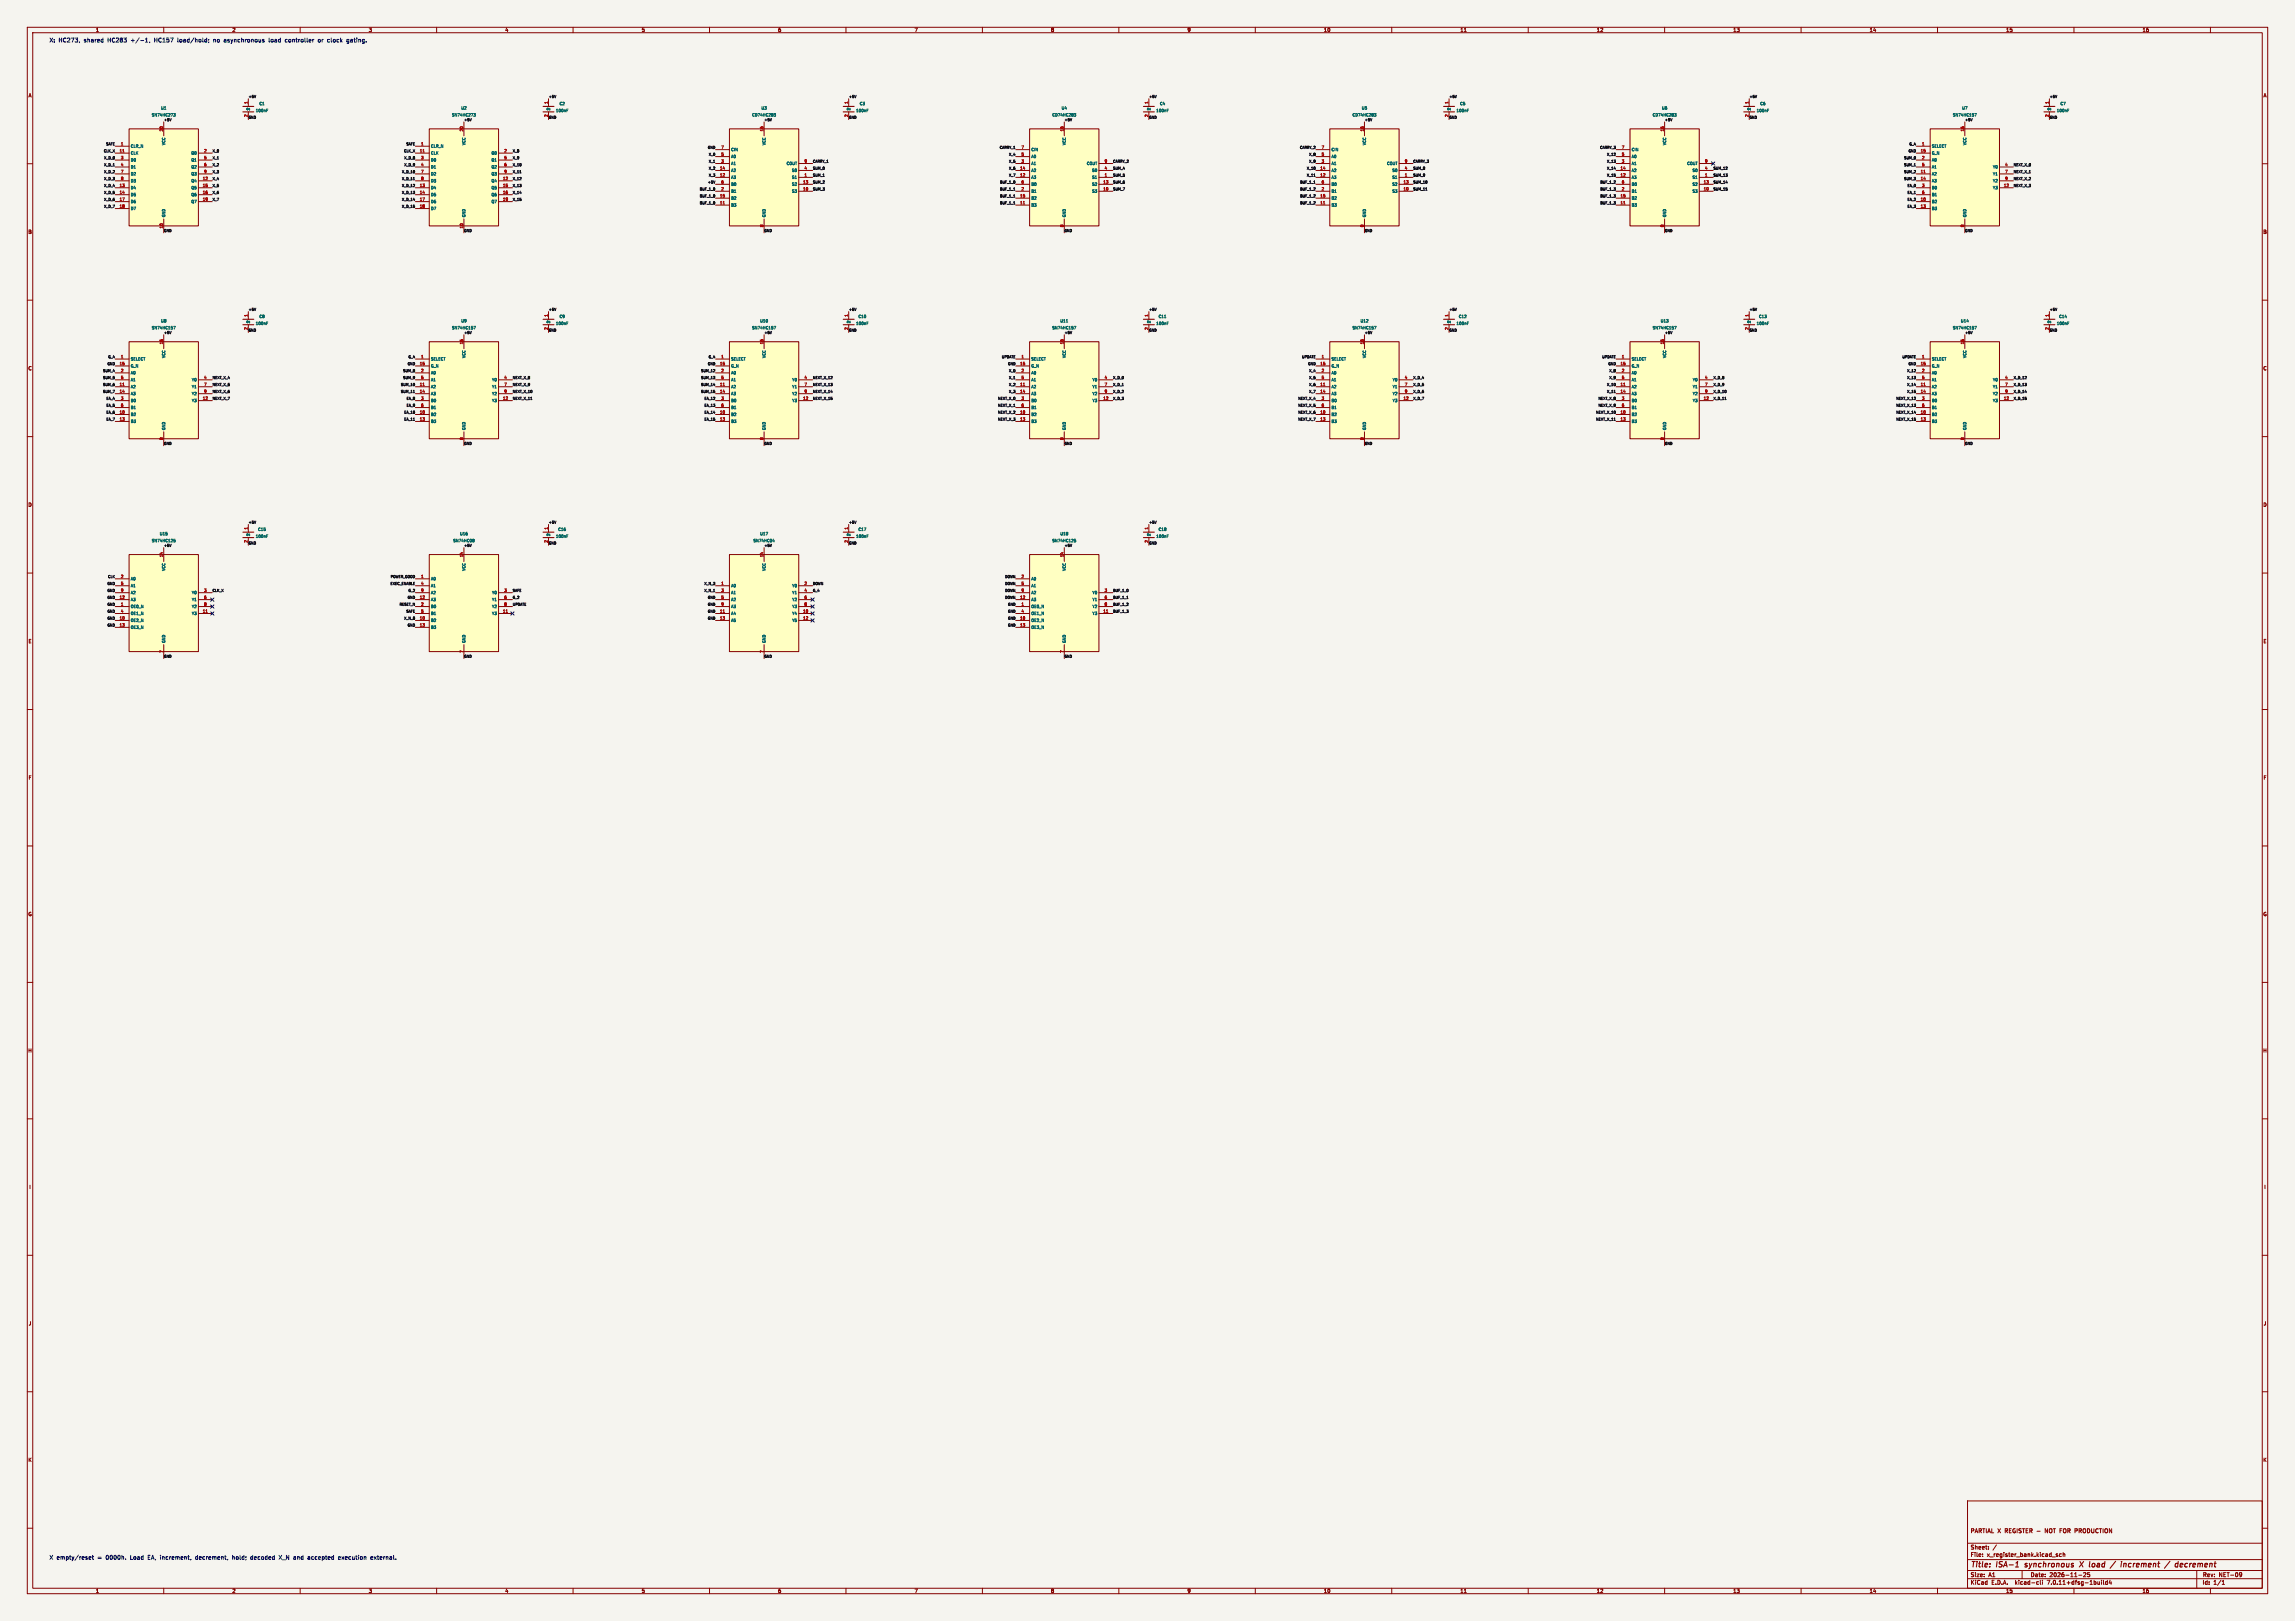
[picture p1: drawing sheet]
<svg xmlns="http://www.w3.org/2000/svg" width="841mm" height="594mm" viewBox="0 0 841 594" stroke-linecap="round" stroke-linejoin="round" font-family="sans-serif">
<defs><g id="words">
<g font-size="2.8" fill="#840000">
<text x="722" y="574.9">Title:</text>
<text x="731.7" y="574.9">ISA-1</text>
<text x="742.9" y="574.9">synchronous</text>
<text x="763.8" y="574.9">X</text>
<text x="768.1" y="574.9">load</text>
<text x="776.9" y="574.9">/</text>
<text x="781.3" y="574.9">increment</text>
<text x="798.4" y="574.9">/</text>
<text x="802.8" y="574.9">decrement</text>
</g>
<g font-size="2.1" fill="#0000c2">
<text x="18" y="15.7">X:</text>
<text x="21.4" y="15.7">HC273,</text>
<text x="30.8" y="15.7">shared</text>
<text x="39.6" y="15.7">HC283</text>
<text x="48.3" y="15.7">+/-1,</text>
<text x="57" y="15.7">HC157</text>
<text x="65.7" y="15.7">load/hold;</text>
<text x="79" y="15.7">no</text>
<text x="83" y="15.7">asynchronous</text>
<text x="99.6" y="15.7">load</text>
<text x="105.7" y="15.7">controller</text>
<text x="117.9" y="15.7">or</text>
<text x="121.5" y="15.7">clock</text>
<text x="128.8" y="15.7">gating.</text>
<text x="18" y="571.7">X empty/reset</text>
<text x="35.8" y="571.7">=</text>
<text x="39" y="571.7">0000h.</text>
<text x="48.1" y="571.7">Load</text>
<text x="54.6" y="571.7">EA, increment,</text>
<text x="72.4" y="571.7">decrement,</text>
<text x="86" y="571.7">hold;</text>
<text x="92.9" y="571.7">decoded</text>
<text x="103.5" y="571.7">X_N and</text>
<text x="114.3" y="571.7">accepted</text>
<text x="125.7" y="571.7">execution</text>
<text x="137.7" y="571.7">external.</text>
</g>
<g font-size="2.1" fill="#840000">
<text x="722" y="562">PARTIAL X REGISTER -</text>
<text x="749.6" y="562">NOT FOR PRODUCTION</text>
<text x="722" y="568">Sheet:</text>
<text x="722" y="570.7">File:</text>
<text x="728.1" y="570.7">x_register_bank.kicad_sch</text>
<text x="722" y="580.9">KiCad</text>
<text x="722" y="578.1">Size:</text>
<text x="728.7" y="578.1">A1</text>
<text x="729.7" y="580.9">E.D.A.</text>
<text x="738.6" y="580.9">kicad-cli</text>
<text x="744" y="578.1">Date:</text>
<text x="750.5" y="580.9">7.0.11+dfsg-1build4</text>
<text x="751" y="578.1">2026-11-25</text>
<text x="807" y="578.3">Rev:</text>
<text x="807" y="580.9">Id:</text>
<text x="811.1" y="580.9">1/1</text>
<text x="813.4" y="578.3">NET-09</text>
</g>
<g font-size="1.8" fill="#840000">
<text x="35" y="11.9">1</text>
<text x="85" y="11.9">2</text>
<text x="135" y="11.9">3</text>
<text x="185" y="11.9">4</text>
<text x="235" y="11.9">5</text>
<text x="285" y="11.9">6</text>
<text x="335" y="11.9">7</text>
<text x="385" y="11.9">8</text>
<text x="435" y="11.9">9</text>
<text x="485" y="11.9">10</text>
<text x="535" y="11.9">11</text>
<text x="585" y="11.9">12</text>
<text x="635" y="11.9">13</text>
<text x="685" y="11.9">14</text>
<text x="735" y="11.9">15</text>
<text x="785" y="11.9">16</text>
<text x="10.3" y="35.9">A</text>
<text x="829.3" y="35.9">A</text>
<text x="10.3" y="85.9">B</text>
<text x="829.2" y="85.9">B</text>
<text x="10.3" y="135.9">C</text>
<text x="829.2" y="135.9">C</text>
<text x="10.3" y="185.9">D</text>
<text x="829.2" y="185.9">D</text>
<text x="10.3" y="235.9">E</text>
<text x="829.3" y="235.9">E</text>
<text x="10.3" y="285.9">F</text>
<text x="829.3" y="285.9">F</text>
<text x="10.3" y="335.9">G</text>
<text x="829.2" y="335.9">G</text>
<text x="10.2" y="385.9">H</text>
<text x="829.2" y="385.9">H</text>
<text x="10.6" y="435.9">I</text>
<text x="829.6" y="435.9">I</text>
<text x="10.4" y="485.9">J</text>
<text x="829.4" y="485.9">J</text>
<text x="10.3" y="535.9">K</text>
<text x="829.2" y="535.9">K</text>
<text x="35" y="583.9">1</text>
<text x="85" y="583.9">2</text>
<text x="135" y="583.9">3</text>
<text x="185" y="583.9">4</text>
<text x="235" y="583.9">5</text>
<text x="285" y="583.9">6</text>
<text x="335" y="583.9">7</text>
<text x="385" y="583.9">8</text>
<text x="435" y="583.9">9</text>
<text x="485" y="583.9">10</text>
<text x="535" y="583.9">11</text>
<text x="585" y="583.9">12</text>
<text x="635" y="583.9">13</text>
<text x="685" y="583.9">14</text>
<text x="735" y="583.9">15</text>
<text x="785" y="583.9">16</text>
</g>
<g font-size="1.4" fill="#006464">
<text x="58.9" y="40.3">U1</text>
<text x="91.7" y="40.7" transform="rotate(-90 91.7 40.7)">12</text>
<text x="93.6" y="41.3">100nF</text>
<text x="94.9" y="38.7">C1</text>
<text x="168.9" y="40.3">U2</text>
<text x="201.7" y="40.7" transform="rotate(-90 201.7 40.7)">12</text>
<text x="203.6" y="41.3">100nF</text>
<text x="204.9" y="38.7">C2</text>
<text x="278.9" y="40.3">U3</text>
<text x="311.7" y="40.7" transform="rotate(-90 311.7 40.7)">12</text>
<text x="313.6" y="41.3">100nF</text>
<text x="314.9" y="38.7">C3</text>
<text x="388.9" y="40.3">U4</text>
<text x="421.7" y="40.7" transform="rotate(-90 421.7 40.7)">12</text>
<text x="423.6" y="41.3">100nF</text>
<text x="424.9" y="38.7">C4</text>
<text x="498.9" y="40.3">U5</text>
<text x="531.7" y="40.7" transform="rotate(-90 531.7 40.7)">12</text>
<text x="533.6" y="41.3">100nF</text>
<text x="534.9" y="38.7">C5</text>
<text x="608.9" y="40.3">U6</text>
<text x="641.7" y="40.7" transform="rotate(-90 641.7 40.7)">12</text>
<text x="643.6" y="41.3">100nF</text>
<text x="644.9" y="38.7">C6</text>
<text x="718.9" y="40.3">U7</text>
<text x="751.7" y="40.7" transform="rotate(-90 751.7 40.7)">12</text>
<text x="753.6" y="41.3">100nF</text>
<text x="754.9" y="38.7">C7</text>
<text x="55.5" y="42.9">SN74HC273</text>
<text x="165.5" y="42.9">SN74HC273</text>
<text x="275.5" y="42.9">CD74HC283</text>
<text x="385.5" y="42.9">CD74HC283</text>
<text x="495.5" y="42.9">CD74HC283</text>
<text x="605.5" y="42.9">CD74HC283</text>
<text x="715.5" y="42.9">SN74HC157</text>
<text x="60.7" y="53.4" transform="rotate(-90 60.7 53.4)">VCC</text>
<text x="170.7" y="53.4" transform="rotate(-90 170.7 53.4)">VCC</text>
<text x="280.7" y="53.4" transform="rotate(-90 280.7 53.4)">VCC</text>
<text x="390.7" y="53.4" transform="rotate(-90 390.7 53.4)">VCC</text>
<text x="500.7" y="53.4" transform="rotate(-90 500.7 53.4)">VCC</text>
<text x="610.7" y="53.4" transform="rotate(-90 610.7 53.4)">VCC</text>
<text x="720.7" y="53.4" transform="rotate(-90 720.7 53.4)">VCC</text>
<text x="47.8" y="54.3">CLR_N</text>
<text x="47.8" y="56.8">CLK</text>
<text x="47.8" y="59.4">D0</text>
<text x="69.9" y="56.8">Q0</text>
<text x="69.9" y="59.4">Q1</text>
<text x="157.8" y="54.3">CLR_N</text>
<text x="157.8" y="56.8">CLK</text>
<text x="157.8" y="59.4">D0</text>
<text x="179.9" y="56.8">Q0</text>
<text x="179.9" y="59.4">Q1</text>
<text x="267.8" y="58.1">A0</text>
<text x="267.8" y="55.6">CIN</text>
<text x="377.8" y="58.1">A0</text>
<text x="377.8" y="55.6">CIN</text>
<text x="487.8" y="58.1">A0</text>
<text x="487.8" y="55.6">CIN</text>
<text x="597.8" y="58.1">A0</text>
<text x="597.8" y="55.6">CIN</text>
<text x="707.8" y="54.3">SELECT</text>
<text x="707.8" y="56.8">G_N</text>
<text x="707.8" y="59.4">A0</text>
<text x="47.8" y="61.9">D1</text>
<text x="47.8" y="64.5">D2</text>
<text x="69.9" y="61.9">Q2</text>
<text x="69.9" y="64.5">Q3</text>
<text x="157.8" y="61.9">D1</text>
<text x="157.8" y="64.5">D2</text>
<text x="179.9" y="61.9">Q2</text>
<text x="179.9" y="64.5">Q3</text>
<text x="267.8" y="65.7">A3</text>
<text x="267.8" y="63.2">A2</text>
<text x="267.8" y="60.6">A1</text>
<text x="288.1" y="60.6">COUT</text>
<text x="290" y="65.7">S1</text>
<text x="290" y="63.2">S0</text>
<text x="377.8" y="65.7">A3</text>
<text x="377.8" y="63.2">A2</text>
<text x="377.8" y="60.6">A1</text>
<text x="398.1" y="60.6">COUT</text>
<text x="400" y="65.7">S1</text>
<text x="400" y="63.2">S0</text>
<text x="487.8" y="65.7">A3</text>
<text x="487.8" y="63.2">A2</text>
<text x="487.8" y="60.6">A1</text>
<text x="508.1" y="60.6">COUT</text>
<text x="510" y="65.7">S1</text>
<text x="510" y="63.2">S0</text>
<text x="597.8" y="65.7">A3</text>
<text x="597.8" y="63.2">A2</text>
<text x="597.8" y="60.6">A1</text>
<text x="618.1" y="60.6">COUT</text>
<text x="620" y="65.7">S1</text>
<text x="620" y="63.2">S0</text>
<text x="707.8" y="64.5">A2</text>
<text x="707.8" y="61.9">A1</text>
<text x="730.1" y="61.9">Y0</text>
<text x="730.1" y="64.5">Y1</text>
<text x="47.8" y="69.5">D4</text>
<text x="47.8" y="67">D3</text>
<text x="69.9" y="67">Q4</text>
<text x="69.9" y="69.5">Q5</text>
<text x="157.8" y="69.5">D4</text>
<text x="157.8" y="67">D3</text>
<text x="179.9" y="67">Q4</text>
<text x="179.9" y="69.5">Q5</text>
<text x="267.8" y="70.8">B1</text>
<text x="267.8" y="68.3">B0</text>
<text x="290" y="70.8">S3</text>
<text x="290" y="68.3">S2</text>
<text x="377.8" y="70.8">B1</text>
<text x="377.8" y="68.3">B0</text>
<text x="400" y="70.8">S3</text>
<text x="400" y="68.3">S2</text>
<text x="487.8" y="70.8">B1</text>
<text x="487.8" y="68.3">B0</text>
<text x="510" y="70.8">S3</text>
<text x="510" y="68.3">S2</text>
<text x="597.8" y="70.8">B1</text>
<text x="597.8" y="68.3">B0</text>
<text x="620" y="70.8">S3</text>
<text x="620" y="68.3">S2</text>
<text x="707.8" y="67">A3</text>
<text x="707.8" y="69.5">B0</text>
<text x="730.1" y="69.5">Y3</text>
<text x="730.1" y="67">Y2</text>
<text x="47.8" y="72.1">D5</text>
<text x="47.8" y="74.6">D6</text>
<text x="47.8" y="77.2">D7</text>
<text x="69.9" y="72.1">Q6</text>
<text x="69.9" y="74.6">Q7</text>
<text x="157.8" y="72.1">D5</text>
<text x="157.8" y="74.6">D6</text>
<text x="157.8" y="77.2">D7</text>
<text x="179.9" y="72.1">Q6</text>
<text x="179.9" y="74.6">Q7</text>
<text x="267.8" y="75.9">B3</text>
<text x="267.8" y="73.3">B2</text>
<text x="377.8" y="75.9">B3</text>
<text x="377.8" y="73.3">B2</text>
<text x="487.8" y="75.9">B3</text>
<text x="487.8" y="73.3">B2</text>
<text x="597.8" y="75.9">B3</text>
<text x="597.8" y="73.3">B2</text>
<text x="707.8" y="74.6">B2</text>
<text x="707.8" y="77.2">B3</text>
<text x="707.8" y="72.1">B1</text>
<text x="60.7" y="79.7" transform="rotate(-90 60.7 79.7)">GND</text>
<text x="170.7" y="79.7" transform="rotate(-90 170.7 79.7)">GND</text>
<text x="280.7" y="79.7" transform="rotate(-90 280.7 79.7)">GND</text>
<text x="390.7" y="79.7" transform="rotate(-90 390.7 79.7)">GND</text>
<text x="500.7" y="79.7" transform="rotate(-90 500.7 79.7)">GND</text>
<text x="610.7" y="79.7" transform="rotate(-90 610.7 79.7)">GND</text>
<text x="720.7" y="79.7" transform="rotate(-90 720.7 79.7)">GND</text>
<text x="58.9" y="118.3">U8</text>
<text x="91.7" y="118.7" transform="rotate(-90 91.7 118.7)">12</text>
<text x="93.6" y="119.3">100nF</text>
<text x="94.9" y="116.7">C8</text>
<text x="168.9" y="118.3">U9</text>
<text x="201.7" y="118.7" transform="rotate(-90 201.7 118.7)">12</text>
<text x="203.6" y="119.3">100nF</text>
<text x="204.9" y="116.7">C9</text>
<text x="278.4" y="118.3">U10</text>
<text x="311.7" y="118.7" transform="rotate(-90 311.7 118.7)">12</text>
<text x="313.6" y="119.3">100nF</text>
<text x="314.4" y="116.7">C10</text>
<text x="388.4" y="118.3">U11</text>
<text x="421.7" y="118.7" transform="rotate(-90 421.7 118.7)">12</text>
<text x="423.6" y="119.3">100nF</text>
<text x="424.4" y="116.7">C11</text>
<text x="498.4" y="118.3">U12</text>
<text x="531.7" y="118.7" transform="rotate(-90 531.7 118.7)">12</text>
<text x="533.6" y="119.3">100nF</text>
<text x="534.4" y="116.7">C12</text>
<text x="608.4" y="118.3">U13</text>
<text x="641.7" y="118.7" transform="rotate(-90 641.7 118.7)">12</text>
<text x="643.6" y="119.3">100nF</text>
<text x="644.4" y="116.7">C13</text>
<text x="718.4" y="118.3">U14</text>
<text x="751.7" y="118.7" transform="rotate(-90 751.7 118.7)">12</text>
<text x="753.6" y="119.3">100nF</text>
<text x="754.4" y="116.7">C14</text>
<text x="55.5" y="120.9">SN74HC157</text>
<text x="165.5" y="120.9">SN74HC157</text>
<text x="275.5" y="120.9">SN74HC157</text>
<text x="385.5" y="120.9">SN74HC157</text>
<text x="495.5" y="120.9">SN74HC157</text>
<text x="605.5" y="120.9">SN74HC157</text>
<text x="715.5" y="120.9">SN74HC157</text>
<text x="60.7" y="131.4" transform="rotate(-90 60.7 131.4)">VCC</text>
<text x="170.7" y="131.4" transform="rotate(-90 170.7 131.4)">VCC</text>
<text x="280.7" y="131.4" transform="rotate(-90 280.7 131.4)">VCC</text>
<text x="390.7" y="131.4" transform="rotate(-90 390.7 131.4)">VCC</text>
<text x="500.7" y="131.4" transform="rotate(-90 500.7 131.4)">VCC</text>
<text x="610.7" y="131.4" transform="rotate(-90 610.7 131.4)">VCC</text>
<text x="720.7" y="131.4" transform="rotate(-90 720.7 131.4)">VCC</text>
<text x="47.8" y="132.3">SELECT</text>
<text x="47.8" y="134.8">G_N</text>
<text x="47.8" y="137.4">A0</text>
<text x="157.8" y="132.3">SELECT</text>
<text x="157.8" y="134.8">G_N</text>
<text x="157.8" y="137.4">A0</text>
<text x="267.8" y="132.3">SELECT</text>
<text x="267.8" y="134.8">G_N</text>
<text x="267.8" y="137.4">A0</text>
<text x="377.8" y="132.3">SELECT</text>
<text x="377.8" y="134.8">G_N</text>
<text x="377.8" y="137.4">A0</text>
<text x="487.8" y="132.3">SELECT</text>
<text x="487.8" y="134.8">G_N</text>
<text x="487.8" y="137.4">A0</text>
<text x="597.8" y="132.3">SELECT</text>
<text x="597.8" y="134.8">G_N</text>
<text x="597.8" y="137.4">A0</text>
<text x="707.8" y="132.3">SELECT</text>
<text x="707.8" y="134.8">G_N</text>
<text x="707.8" y="137.4">A0</text>
<text x="47.8" y="142.5">A2</text>
<text x="47.8" y="139.9">A1</text>
<text x="70.1" y="139.9">Y0</text>
<text x="70.1" y="142.5">Y1</text>
<text x="157.8" y="142.5">A2</text>
<text x="157.8" y="139.9">A1</text>
<text x="180.1" y="139.9">Y0</text>
<text x="180.1" y="142.5">Y1</text>
<text x="267.8" y="142.5">A2</text>
<text x="267.8" y="139.9">A1</text>
<text x="290.1" y="139.9">Y0</text>
<text x="290.1" y="142.5">Y1</text>
<text x="377.8" y="142.5">A2</text>
<text x="377.8" y="139.9">A1</text>
<text x="400.1" y="139.9">Y0</text>
<text x="400.1" y="142.5">Y1</text>
<text x="487.8" y="142.5">A2</text>
<text x="487.8" y="139.9">A1</text>
<text x="510.1" y="139.9">Y0</text>
<text x="510.1" y="142.5">Y1</text>
<text x="597.8" y="142.5">A2</text>
<text x="597.8" y="139.9">A1</text>
<text x="620.1" y="139.9">Y0</text>
<text x="620.1" y="142.5">Y1</text>
<text x="707.8" y="142.5">A2</text>
<text x="707.8" y="139.9">A1</text>
<text x="730.1" y="139.9">Y0</text>
<text x="730.1" y="142.5">Y1</text>
<text x="47.8" y="145">A3</text>
<text x="47.8" y="147.5">B0</text>
<text x="70.1" y="147.5">Y3</text>
<text x="70.1" y="145">Y2</text>
<text x="157.8" y="145">A3</text>
<text x="157.8" y="147.5">B0</text>
<text x="180.1" y="147.5">Y3</text>
<text x="180.1" y="145">Y2</text>
<text x="267.8" y="145">A3</text>
<text x="267.8" y="147.5">B0</text>
<text x="290.1" y="147.5">Y3</text>
<text x="290.1" y="145">Y2</text>
<text x="377.8" y="145">A3</text>
<text x="377.8" y="147.5">B0</text>
<text x="400.1" y="147.5">Y3</text>
<text x="400.1" y="145">Y2</text>
<text x="487.8" y="145">A3</text>
<text x="487.8" y="147.5">B0</text>
<text x="510.1" y="147.5">Y3</text>
<text x="510.1" y="145">Y2</text>
<text x="597.8" y="145">A3</text>
<text x="597.8" y="147.5">B0</text>
<text x="620.1" y="147.5">Y3</text>
<text x="620.1" y="145">Y2</text>
<text x="707.8" y="145">A3</text>
<text x="707.8" y="147.5">B0</text>
<text x="730.1" y="147.5">Y3</text>
<text x="730.1" y="145">Y2</text>
<text x="47.8" y="152.6">B2</text>
<text x="47.8" y="155.2">B3</text>
<text x="47.8" y="150.1">B1</text>
<text x="157.8" y="152.6">B2</text>
<text x="157.8" y="155.2">B3</text>
<text x="157.8" y="150.1">B1</text>
<text x="267.8" y="152.6">B2</text>
<text x="267.8" y="155.2">B3</text>
<text x="267.8" y="150.1">B1</text>
<text x="377.8" y="152.6">B2</text>
<text x="377.8" y="155.2">B3</text>
<text x="377.8" y="150.1">B1</text>
<text x="487.8" y="152.6">B2</text>
<text x="487.8" y="155.2">B3</text>
<text x="487.8" y="150.1">B1</text>
<text x="597.8" y="152.6">B2</text>
<text x="597.8" y="155.2">B3</text>
<text x="597.8" y="150.1">B1</text>
<text x="707.8" y="152.6">B2</text>
<text x="707.8" y="155.2">B3</text>
<text x="707.8" y="150.1">B1</text>
<text x="60.7" y="157.7" transform="rotate(-90 60.7 157.7)">GND</text>
<text x="170.7" y="157.7" transform="rotate(-90 170.7 157.7)">GND</text>
<text x="280.7" y="157.7" transform="rotate(-90 280.7 157.7)">GND</text>
<text x="390.7" y="157.7" transform="rotate(-90 390.7 157.7)">GND</text>
<text x="500.7" y="157.7" transform="rotate(-90 500.7 157.7)">GND</text>
<text x="610.7" y="157.7" transform="rotate(-90 610.7 157.7)">GND</text>
<text x="720.7" y="157.7" transform="rotate(-90 720.7 157.7)">GND</text>
<text x="58.4" y="196.3">U15</text>
<text x="91.7" y="196.7" transform="rotate(-90 91.7 196.7)">12</text>
<text x="93.6" y="197.3">100nF</text>
<text x="94.4" y="194.7">C15</text>
<text x="168.4" y="196.3">U16</text>
<text x="201.7" y="196.7" transform="rotate(-90 201.7 196.7)">12</text>
<text x="203.6" y="197.3">100nF</text>
<text x="204.4" y="194.7">C16</text>
<text x="278.4" y="196.3">U17</text>
<text x="311.7" y="196.7" transform="rotate(-90 311.7 196.7)">12</text>
<text x="313.6" y="197.3">100nF</text>
<text x="314.4" y="194.7">C17</text>
<text x="388.4" y="196.3">U18</text>
<text x="421.7" y="196.7" transform="rotate(-90 421.7 196.7)">12</text>
<text x="423.6" y="197.3">100nF</text>
<text x="424.4" y="194.7">C18</text>
<text x="55.5" y="198.9">SN74HC125</text>
<text x="165.9" y="198.9">SN74HC08</text>
<text x="275.9" y="198.9">SN74HC04</text>
<text x="385.5" y="198.9">SN74HC125</text>
<text x="60.7" y="209.4" transform="rotate(-90 60.7 209.4)">VCC</text>
<text x="170.7" y="209.4" transform="rotate(-90 170.7 209.4)">VCC</text>
<text x="280.7" y="209.4" transform="rotate(-90 280.7 209.4)">VCC</text>
<text x="390.7" y="209.4" transform="rotate(-90 390.7 209.4)">VCC</text>
<text x="47.8" y="212.8">A0</text>
<text x="47.8" y="215.4">A1</text>
<text x="157.8" y="212.8">A0</text>
<text x="157.8" y="215.4">A1</text>
<text x="267.8" y="215.4">A0</text>
<text x="290.1" y="215.4">Y0</text>
<text x="377.8" y="212.8">A0</text>
<text x="377.8" y="215.4">A1</text>
<text x="47.8" y="220.5">A3</text>
<text x="47.8" y="217.9">A2</text>
<text x="70.1" y="217.9">Y0</text>
<text x="70.1" y="220.5">Y1</text>
<text x="157.8" y="220.5">A3</text>
<text x="157.8" y="217.9">A2</text>
<text x="180.1" y="217.9">Y0</text>
<text x="180.1" y="220.5">Y1</text>
<text x="267.8" y="217.9">A1</text>
<text x="267.8" y="220.5">A2</text>
<text x="290.1" y="217.9">Y1</text>
<text x="290.1" y="220.5">Y2</text>
<text x="377.8" y="220.5">A3</text>
<text x="377.8" y="217.9">A2</text>
<text x="400.1" y="217.9">Y0</text>
<text x="400.1" y="220.5">Y1</text>
<text x="47.8" y="223">OE0_N</text>
<text x="47.8" y="225.5">OE1_N</text>
<text x="70.1" y="225.5">Y3</text>
<text x="70.1" y="223">Y2</text>
<text x="157.8" y="223">B0</text>
<text x="157.8" y="225.5">B1</text>
<text x="180.1" y="225.5">Y3</text>
<text x="180.1" y="223">Y2</text>
<text x="267.8" y="225.5">A4</text>
<text x="267.8" y="223">A3</text>
<text x="290.1" y="225.5">Y4</text>
<text x="290.1" y="223">Y3</text>
<text x="377.8" y="223">OE0_N</text>
<text x="377.8" y="225.5">OE1_N</text>
<text x="400.1" y="225.5">Y3</text>
<text x="400.1" y="223">Y2</text>
<text x="47.8" y="228.1">OE2_N</text>
<text x="47.8" y="230.6">OE3_N</text>
<text x="157.8" y="228.1">B2</text>
<text x="157.8" y="230.6">B3</text>
<text x="267.8" y="228.1">A5</text>
<text x="290.1" y="228.1">Y5</text>
<text x="377.8" y="228.1">OE2_N</text>
<text x="377.8" y="230.6">OE3_N</text>
<text x="60.7" y="235.7" transform="rotate(-90 60.7 235.7)">GND</text>
<text x="170.7" y="235.7" transform="rotate(-90 170.7 235.7)">GND</text>
<text x="280.7" y="235.7" transform="rotate(-90 280.7 235.7)">GND</text>
<text x="390.7" y="235.7" transform="rotate(-90 390.7 235.7)">GND</text>
</g>
<g font-size="1.4" fill="#a90000">
<text x="90.7" y="38.2" transform="rotate(-90 90.7 38.2)">1</text>
<text x="200.7" y="38.2" transform="rotate(-90 200.7 38.2)">1</text>
<text x="310.7" y="38.2" transform="rotate(-90 310.7 38.2)">1</text>
<text x="420.7" y="38.2" transform="rotate(-90 420.7 38.2)">1</text>
<text x="530.7" y="38.2" transform="rotate(-90 530.7 38.2)">1</text>
<text x="640.7" y="38.2" transform="rotate(-90 640.7 38.2)">1</text>
<text x="750.7" y="38.2" transform="rotate(-90 750.7 38.2)">1</text>
<text x="90.7" y="43" transform="rotate(-90 90.7 43)">2</text>
<text x="200.7" y="43" transform="rotate(-90 200.7 43)">2</text>
<text x="310.7" y="43" transform="rotate(-90 310.7 43)">2</text>
<text x="420.7" y="43" transform="rotate(-90 420.7 43)">2</text>
<text x="530.7" y="43" transform="rotate(-90 530.7 43)">2</text>
<text x="640.7" y="43" transform="rotate(-90 640.7 43)">2</text>
<text x="750.7" y="43" transform="rotate(-90 750.7 43)">2</text>
<text x="44.2" y="53.3">1</text>
<text x="59.7" y="48.3" transform="rotate(-90 59.7 48.3)">20</text>
<text x="154.2" y="53.3">1</text>
<text x="169.7" y="48.3" transform="rotate(-90 169.7 48.3)">20</text>
<text x="279.7" y="48.3" transform="rotate(-90 279.7 48.3)">16</text>
<text x="389.7" y="48.3" transform="rotate(-90 389.7 48.3)">16</text>
<text x="499.7" y="48.3" transform="rotate(-90 499.7 48.3)">16</text>
<text x="609.7" y="48.3" transform="rotate(-90 609.7 48.3)">16</text>
<text x="704.2" y="53.3">1</text>
<text x="719.7" y="48.3" transform="rotate(-90 719.7 48.3)">16</text>
<text x="43.7" y="55.9">11</text>
<text x="44.2" y="58.4">3</text>
<text x="74.6" y="55.9">2</text>
<text x="74.6" y="58.4">5</text>
<text x="153.7" y="55.9">11</text>
<text x="154.2" y="58.4">3</text>
<text x="184.6" y="55.9">2</text>
<text x="184.6" y="58.4">5</text>
<text x="264.2" y="59.7">3</text>
<text x="264.2" y="57.1">5</text>
<text x="264.2" y="54.6">7</text>
<text x="294.6" y="59.7">9</text>
<text x="374.2" y="59.7">3</text>
<text x="374.2" y="57.1">5</text>
<text x="374.2" y="54.6">7</text>
<text x="404.6" y="59.7">9</text>
<text x="484.2" y="59.7">3</text>
<text x="484.2" y="57.1">5</text>
<text x="484.2" y="54.6">7</text>
<text x="514.6" y="59.7">9</text>
<text x="594.2" y="59.7">3</text>
<text x="594.2" y="57.1">5</text>
<text x="594.2" y="54.6">7</text>
<text x="624.6" y="59.7">9</text>
<text x="703.7" y="55.9">15</text>
<text x="704.2" y="58.4">2</text>
<text x="44.2" y="60.9">4</text>
<text x="44.2" y="63.5">7</text>
<text x="74.6" y="60.9">6</text>
<text x="74.6" y="63.5">9</text>
<text x="154.2" y="60.9">4</text>
<text x="154.2" y="63.5">7</text>
<text x="184.6" y="60.9">6</text>
<text x="184.6" y="63.5">9</text>
<text x="263.7" y="64.7">12</text>
<text x="263.7" y="62.2">14</text>
<text x="294.6" y="64.7">1</text>
<text x="294.6" y="62.2">4</text>
<text x="373.7" y="64.7">12</text>
<text x="373.7" y="62.2">14</text>
<text x="404.6" y="64.7">1</text>
<text x="404.6" y="62.2">4</text>
<text x="483.7" y="64.7">12</text>
<text x="483.7" y="62.2">14</text>
<text x="514.6" y="64.7">1</text>
<text x="514.6" y="62.2">4</text>
<text x="593.7" y="64.7">12</text>
<text x="593.7" y="62.2">14</text>
<text x="624.6" y="64.7">1</text>
<text x="624.6" y="62.2">4</text>
<text x="703.7" y="63.5">11</text>
<text x="704.2" y="60.9">5</text>
<text x="734.6" y="60.9">4</text>
<text x="734.6" y="63.5">7</text>
<text x="43.7" y="68.6">13</text>
<text x="43.7" y="71.1">14</text>
<text x="44.2" y="66">8</text>
<text x="74.2" y="66">12</text>
<text x="74.2" y="68.6">15</text>
<text x="74.2" y="71.1">16</text>
<text x="153.7" y="68.6">13</text>
<text x="153.7" y="71.1">14</text>
<text x="154.2" y="66">8</text>
<text x="184.2" y="66">12</text>
<text x="184.2" y="68.6">15</text>
<text x="184.2" y="71.1">16</text>
<text x="264.2" y="69.8">2</text>
<text x="264.2" y="67.3">6</text>
<text x="294.2" y="69.8">10</text>
<text x="294.2" y="67.3">13</text>
<text x="374.2" y="69.8">2</text>
<text x="374.2" y="67.3">6</text>
<text x="404.2" y="69.8">10</text>
<text x="404.2" y="67.3">13</text>
<text x="484.2" y="69.8">2</text>
<text x="484.2" y="67.3">6</text>
<text x="514.2" y="69.8">10</text>
<text x="514.2" y="67.3">13</text>
<text x="594.2" y="69.8">2</text>
<text x="594.2" y="67.3">6</text>
<text x="624.2" y="69.8">10</text>
<text x="624.2" y="67.3">13</text>
<text x="703.7" y="66">14</text>
<text x="704.2" y="68.6">3</text>
<text x="704.2" y="71.1">6</text>
<text x="734.2" y="68.6">12</text>
<text x="734.6" y="66">9</text>
<text x="43.7" y="73.6">17</text>
<text x="43.7" y="76.2">18</text>
<text x="74.2" y="73.6">19</text>
<text x="153.7" y="73.6">17</text>
<text x="153.7" y="76.2">18</text>
<text x="184.2" y="73.6">19</text>
<text x="263.7" y="74.9">11</text>
<text x="263.7" y="72.4">15</text>
<text x="373.7" y="74.9">11</text>
<text x="373.7" y="72.4">15</text>
<text x="483.7" y="74.9">11</text>
<text x="483.7" y="72.4">15</text>
<text x="593.7" y="74.9">11</text>
<text x="593.7" y="72.4">15</text>
<text x="703.7" y="73.6">10</text>
<text x="703.7" y="76.2">13</text>
<text x="59.7" y="83.9" transform="rotate(-90 59.7 83.9)">10</text>
<text x="169.7" y="83.9" transform="rotate(-90 169.7 83.9)">10</text>
<text x="279.7" y="83.4" transform="rotate(-90 279.7 83.4)">8</text>
<text x="389.7" y="83.4" transform="rotate(-90 389.7 83.4)">8</text>
<text x="499.7" y="83.4" transform="rotate(-90 499.7 83.4)">8</text>
<text x="609.7" y="83.4" transform="rotate(-90 609.7 83.4)">8</text>
<text x="719.7" y="83.4" transform="rotate(-90 719.7 83.4)">8</text>
<text x="90.7" y="116.2" transform="rotate(-90 90.7 116.2)">1</text>
<text x="200.7" y="116.2" transform="rotate(-90 200.7 116.2)">1</text>
<text x="310.7" y="116.2" transform="rotate(-90 310.7 116.2)">1</text>
<text x="420.7" y="116.2" transform="rotate(-90 420.7 116.2)">1</text>
<text x="530.7" y="116.2" transform="rotate(-90 530.7 116.2)">1</text>
<text x="640.7" y="116.2" transform="rotate(-90 640.7 116.2)">1</text>
<text x="750.7" y="116.2" transform="rotate(-90 750.7 116.2)">1</text>
<text x="90.7" y="121" transform="rotate(-90 90.7 121)">2</text>
<text x="200.7" y="121" transform="rotate(-90 200.7 121)">2</text>
<text x="310.7" y="121" transform="rotate(-90 310.7 121)">2</text>
<text x="420.7" y="121" transform="rotate(-90 420.7 121)">2</text>
<text x="530.7" y="121" transform="rotate(-90 530.7 121)">2</text>
<text x="640.7" y="121" transform="rotate(-90 640.7 121)">2</text>
<text x="750.7" y="121" transform="rotate(-90 750.7 121)">2</text>
<text x="44.2" y="131.3">1</text>
<text x="59.7" y="126.3" transform="rotate(-90 59.7 126.3)">16</text>
<text x="154.2" y="131.3">1</text>
<text x="169.7" y="126.3" transform="rotate(-90 169.7 126.3)">16</text>
<text x="264.2" y="131.3">1</text>
<text x="279.7" y="126.3" transform="rotate(-90 279.7 126.3)">16</text>
<text x="374.2" y="131.3">1</text>
<text x="389.7" y="126.3" transform="rotate(-90 389.7 126.3)">16</text>
<text x="484.2" y="131.3">1</text>
<text x="499.7" y="126.3" transform="rotate(-90 499.7 126.3)">16</text>
<text x="594.2" y="131.3">1</text>
<text x="609.7" y="126.3" transform="rotate(-90 609.7 126.3)">16</text>
<text x="704.2" y="131.3">1</text>
<text x="719.7" y="126.3" transform="rotate(-90 719.7 126.3)">16</text>
<text x="43.7" y="133.9">15</text>
<text x="44.2" y="136.4">2</text>
<text x="153.7" y="133.9">15</text>
<text x="154.2" y="136.4">2</text>
<text x="263.7" y="133.9">15</text>
<text x="264.2" y="136.4">2</text>
<text x="373.7" y="133.9">15</text>
<text x="374.2" y="136.4">2</text>
<text x="483.7" y="133.9">15</text>
<text x="484.2" y="136.4">2</text>
<text x="593.7" y="133.9">15</text>
<text x="594.2" y="136.4">2</text>
<text x="703.7" y="133.9">15</text>
<text x="704.2" y="136.4">2</text>
<text x="43.7" y="141.5">11</text>
<text x="44.2" y="138.9">5</text>
<text x="74.6" y="138.9">4</text>
<text x="74.6" y="141.5">7</text>
<text x="153.7" y="141.5">11</text>
<text x="154.2" y="138.9">5</text>
<text x="184.6" y="138.9">4</text>
<text x="184.6" y="141.5">7</text>
<text x="263.7" y="141.5">11</text>
<text x="264.2" y="138.9">5</text>
<text x="294.6" y="138.9">4</text>
<text x="294.6" y="141.5">7</text>
<text x="373.7" y="141.5">11</text>
<text x="374.2" y="138.9">5</text>
<text x="404.6" y="138.9">4</text>
<text x="404.6" y="141.5">7</text>
<text x="483.7" y="141.5">11</text>
<text x="484.2" y="138.9">5</text>
<text x="514.6" y="138.9">4</text>
<text x="514.6" y="141.5">7</text>
<text x="593.7" y="141.5">11</text>
<text x="594.2" y="138.9">5</text>
<text x="624.6" y="138.9">4</text>
<text x="624.6" y="141.5">7</text>
<text x="703.7" y="141.5">11</text>
<text x="704.2" y="138.9">5</text>
<text x="734.6" y="138.9">4</text>
<text x="734.6" y="141.5">7</text>
<text x="43.7" y="144">14</text>
<text x="44.2" y="146.6">3</text>
<text x="44.2" y="149.1">6</text>
<text x="74.2" y="146.6">12</text>
<text x="74.6" y="144">9</text>
<text x="153.7" y="144">14</text>
<text x="154.2" y="146.6">3</text>
<text x="154.2" y="149.1">6</text>
<text x="184.2" y="146.6">12</text>
<text x="184.6" y="144">9</text>
<text x="263.7" y="144">14</text>
<text x="264.2" y="146.6">3</text>
<text x="264.2" y="149.1">6</text>
<text x="294.2" y="146.6">12</text>
<text x="294.6" y="144">9</text>
<text x="373.7" y="144">14</text>
<text x="374.2" y="146.6">3</text>
<text x="374.2" y="149.1">6</text>
<text x="404.2" y="146.6">12</text>
<text x="404.6" y="144">9</text>
<text x="483.7" y="144">14</text>
<text x="484.2" y="146.6">3</text>
<text x="484.2" y="149.1">6</text>
<text x="514.2" y="146.6">12</text>
<text x="514.6" y="144">9</text>
<text x="593.7" y="144">14</text>
<text x="594.2" y="146.6">3</text>
<text x="594.2" y="149.1">6</text>
<text x="624.2" y="146.6">12</text>
<text x="624.6" y="144">9</text>
<text x="703.7" y="144">14</text>
<text x="704.2" y="146.6">3</text>
<text x="704.2" y="149.1">6</text>
<text x="734.2" y="146.6">12</text>
<text x="734.6" y="144">9</text>
<text x="43.7" y="151.6">10</text>
<text x="43.7" y="154.2">13</text>
<text x="153.7" y="151.6">10</text>
<text x="153.7" y="154.2">13</text>
<text x="263.7" y="151.6">10</text>
<text x="263.7" y="154.2">13</text>
<text x="373.7" y="151.6">10</text>
<text x="373.7" y="154.2">13</text>
<text x="483.7" y="151.6">10</text>
<text x="483.7" y="154.2">13</text>
<text x="593.7" y="151.6">10</text>
<text x="593.7" y="154.2">13</text>
<text x="703.7" y="151.6">10</text>
<text x="703.7" y="154.2">13</text>
<text x="59.7" y="161.4" transform="rotate(-90 59.7 161.4)">8</text>
<text x="169.7" y="161.4" transform="rotate(-90 169.7 161.4)">8</text>
<text x="279.7" y="161.4" transform="rotate(-90 279.7 161.4)">8</text>
<text x="389.7" y="161.4" transform="rotate(-90 389.7 161.4)">8</text>
<text x="499.7" y="161.4" transform="rotate(-90 499.7 161.4)">8</text>
<text x="609.7" y="161.4" transform="rotate(-90 609.7 161.4)">8</text>
<text x="719.7" y="161.4" transform="rotate(-90 719.7 161.4)">8</text>
<text x="90.7" y="194.2" transform="rotate(-90 90.7 194.2)">1</text>
<text x="200.7" y="194.2" transform="rotate(-90 200.7 194.2)">1</text>
<text x="310.7" y="194.2" transform="rotate(-90 310.7 194.2)">1</text>
<text x="420.7" y="194.2" transform="rotate(-90 420.7 194.2)">1</text>
<text x="90.7" y="199" transform="rotate(-90 90.7 199)">2</text>
<text x="200.7" y="199" transform="rotate(-90 200.7 199)">2</text>
<text x="310.7" y="199" transform="rotate(-90 310.7 199)">2</text>
<text x="420.7" y="199" transform="rotate(-90 420.7 199)">2</text>
<text x="59.7" y="204.3" transform="rotate(-90 59.7 204.3)">14</text>
<text x="169.7" y="204.3" transform="rotate(-90 169.7 204.3)">14</text>
<text x="279.7" y="204.3" transform="rotate(-90 279.7 204.3)">14</text>
<text x="389.7" y="204.3" transform="rotate(-90 389.7 204.3)">14</text>
<text x="44.2" y="211.9">2</text>
<text x="44.2" y="214.4">5</text>
<text x="154.2" y="211.9">1</text>
<text x="154.2" y="214.4">4</text>
<text x="264.2" y="214.4">1</text>
<text x="294.6" y="214.4">2</text>
<text x="374.2" y="211.9">2</text>
<text x="374.2" y="214.4">5</text>
<text x="43.7" y="219.5">12</text>
<text x="44.2" y="216.9">9</text>
<text x="74.6" y="216.9">3</text>
<text x="74.6" y="219.5">6</text>
<text x="153.7" y="219.5">12</text>
<text x="154.2" y="216.9">9</text>
<text x="184.6" y="216.9">3</text>
<text x="184.6" y="219.5">6</text>
<text x="264.2" y="216.9">3</text>
<text x="264.2" y="219.5">5</text>
<text x="294.6" y="216.9">4</text>
<text x="294.6" y="219.5">6</text>
<text x="373.7" y="219.5">12</text>
<text x="374.2" y="216.9">9</text>
<text x="404.6" y="216.9">3</text>
<text x="404.6" y="219.5">6</text>
<text x="43.7" y="227.1">10</text>
<text x="44.2" y="222">1</text>
<text x="44.2" y="224.6">4</text>
<text x="74.2" y="224.6">11</text>
<text x="74.6" y="222">8</text>
<text x="153.7" y="227.1">10</text>
<text x="154.2" y="222">2</text>
<text x="154.2" y="224.6">5</text>
<text x="184.2" y="224.6">11</text>
<text x="184.6" y="222">8</text>
<text x="263.7" y="224.6">11</text>
<text x="263.7" y="227.1">13</text>
<text x="264.2" y="222">9</text>
<text x="294.2" y="224.6">10</text>
<text x="294.2" y="227.1">12</text>
<text x="294.6" y="222">8</text>
<text x="373.7" y="227.1">10</text>
<text x="374.2" y="222">1</text>
<text x="374.2" y="224.6">4</text>
<text x="404.2" y="224.6">11</text>
<text x="404.6" y="222">8</text>
<text x="43.7" y="229.6">13</text>
<text x="153.7" y="229.6">13</text>
<text x="373.7" y="229.6">13</text>
<text x="59.7" y="239.4" transform="rotate(-90 59.7 239.4)">7</text>
<text x="169.7" y="239.4" transform="rotate(-90 169.7 239.4)">7</text>
<text x="279.7" y="239.4" transform="rotate(-90 279.7 239.4)">7</text>
<text x="389.7" y="239.4" transform="rotate(-90 389.7 239.4)">7</text>
</g>
<g font-size="1.3" fill="#0f0f0f">
<text x="91" y="35.9">+5V</text>
<text x="201" y="35.9">+5V</text>
<text x="311" y="35.9">+5V</text>
<text x="421" y="35.9">+5V</text>
<text x="531" y="35.9">+5V</text>
<text x="641" y="35.9">+5V</text>
<text x="751" y="35.9">+5V</text>
<text x="60" y="44.4">+5V</text>
<text x="91" y="43.6">GND</text>
<text x="170" y="44.4">+5V</text>
<text x="201" y="43.6">GND</text>
<text x="280" y="44.4">+5V</text>
<text x="311" y="43.6">GND</text>
<text x="390" y="44.4">+5V</text>
<text x="421" y="43.6">GND</text>
<text x="500" y="44.4">+5V</text>
<text x="531" y="43.6">GND</text>
<text x="610" y="44.4">+5V</text>
<text x="641" y="43.6">GND</text>
<text x="720" y="44.4">+5V</text>
<text x="751" y="43.6">GND</text>
<text x="38.7" y="53.3">SAFE</text>
<text x="148.7" y="53.3">SAFE</text>
<text x="699.5" y="53.3">G_4</text>
<text x="37.9" y="55.9">CLK_X</text>
<text x="38" y="58.4">X_D_0</text>
<text x="77.8" y="58.4">X_1</text>
<text x="77.8" y="55.9">X_0</text>
<text x="147.9" y="55.9">CLK_X</text>
<text x="148" y="58.4">X_D_8</text>
<text x="187.8" y="58.4">X_9</text>
<text x="187.8" y="55.9">X_8</text>
<text x="259.2" y="54.6">GND</text>
<text x="259.5" y="57.1">X_0</text>
<text x="259.5" y="59.7">X_1</text>
<text x="297.8" y="59.7">CARRY_1</text>
<text x="366.2" y="54.6">CARRY_1</text>
<text x="369.5" y="57.1">X_4</text>
<text x="369.5" y="59.7">X_5</text>
<text x="407.8" y="59.7">CARRY_2</text>
<text x="476.2" y="54.6">CARRY_2</text>
<text x="479.5" y="59.7">X_9</text>
<text x="479.5" y="57.1">X_8</text>
<text x="517.8" y="59.7">CARRY_3</text>
<text x="586.2" y="54.6">CARRY_3</text>
<text x="588.7" y="59.7">X_13</text>
<text x="588.7" y="57.1">X_12</text>
<text x="697.6" y="58.4">SUM_0</text>
<text x="699.2" y="55.9">GND</text>
<text x="38" y="63.5">X_D_2</text>
<text x="38" y="60.9">X_D_1</text>
<text x="77.8" y="63.5">X_3</text>
<text x="77.8" y="60.9">X_2</text>
<text x="147.1" y="63.5">X_D_10</text>
<text x="148" y="60.9">X_D_9</text>
<text x="187.8" y="60.9">X_10</text>
<text x="187.8" y="63.5">X_11</text>
<text x="259.5" y="62.2">X_2</text>
<text x="259.5" y="64.8">X_3</text>
<text x="297.8" y="62.2">SUM_0</text>
<text x="297.8" y="64.8">SUM_1</text>
<text x="369.5" y="64.8">X_7</text>
<text x="369.5" y="62.2">X_6</text>
<text x="407.8" y="64.8">SUM_5</text>
<text x="407.8" y="62.2">SUM_4</text>
<text x="478.7" y="64.8">X_11</text>
<text x="478.7" y="62.2">X_10</text>
<text x="517.8" y="64.8">SUM_9</text>
<text x="517.8" y="62.2">SUM_8</text>
<text x="588.7" y="62.2">X_14</text>
<text x="588.7" y="64.8">X_15</text>
<text x="627.8" y="62.2">SUM_12</text>
<text x="627.8" y="64.8">SUM_13</text>
<text x="697.6" y="60.9">SUM_1</text>
<text x="697.6" y="63.5">SUM_2</text>
<text x="737.8" y="63.5">NEXT_X_1</text>
<text x="737.8" y="60.9">NEXT_X_0</text>
<text x="38" y="71.1">X_D_5</text>
<text x="38" y="68.6">X_D_4</text>
<text x="38" y="66">X_D_3</text>
<text x="77.8" y="66">X_4</text>
<text x="77.8" y="68.6">X_5</text>
<text x="77.8" y="71.1">X_6</text>
<text x="147.1" y="71.1">X_D_13</text>
<text x="147.1" y="68.6">X_D_12</text>
<text x="147.1" y="66">X_D_11</text>
<text x="187.8" y="71.1">X_14</text>
<text x="187.8" y="68.6">X_13</text>
<text x="187.8" y="66">X_12</text>
<text x="256.2" y="69.8">BUF_1_0</text>
<text x="259.2" y="67.3">+5V</text>
<text x="297.8" y="69.8">SUM_3</text>
<text x="297.8" y="67.3">SUM_2</text>
<text x="366.2" y="69.8">BUF_1_1</text>
<text x="366.2" y="67.3">BUF_1_0</text>
<text x="407.8" y="69.8">SUM_7</text>
<text x="407.8" y="67.3">SUM_6</text>
<text x="476.2" y="69.8">BUF_1_2</text>
<text x="476.2" y="67.3">BUF_1_1</text>
<text x="517.8" y="67.3">SUM_10</text>
<text x="517.8" y="69.8">SUM_11</text>
<text x="586.2" y="67.3">BUF_1_2</text>
<text x="586.2" y="69.8">BUF_1_3</text>
<text x="627.8" y="69.8">SUM_15</text>
<text x="627.8" y="67.3">SUM_14</text>
<text x="697.6" y="66">SUM_3</text>
<text x="698.8" y="71.1">EA_1</text>
<text x="698.8" y="68.6">EA_0</text>
<text x="737.8" y="68.6">NEXT_X_3</text>
<text x="737.8" y="66">NEXT_X_2</text>
<text x="38" y="76.2">X_D_7</text>
<text x="38" y="73.6">X_D_6</text>
<text x="77.8" y="73.6">X_7</text>
<text x="147.1" y="76.2">X_D_15</text>
<text x="147.1" y="73.6">X_D_14</text>
<text x="187.8" y="73.6">X_15</text>
<text x="256.2" y="74.9">BUF_1_0</text>
<text x="256.2" y="72.4">BUF_1_0</text>
<text x="366.2" y="74.9">BUF_1_1</text>
<text x="366.2" y="72.4">BUF_1_1</text>
<text x="476.2" y="74.9">BUF_1_2</text>
<text x="476.2" y="72.4">BUF_1_2</text>
<text x="586.2" y="74.9">BUF_1_3</text>
<text x="586.2" y="72.4">BUF_1_3</text>
<text x="698.8" y="76.2">EA_3</text>
<text x="698.8" y="73.6">EA_2</text>
<text x="60" y="85.1">GND</text>
<text x="170" y="85.1">GND</text>
<text x="280" y="85.1">GND</text>
<text x="390" y="85.1">GND</text>
<text x="500" y="85.1">GND</text>
<text x="610" y="85.1">GND</text>
<text x="720" y="85.1">GND</text>
<text x="91" y="113.9">+5V</text>
<text x="201" y="113.9">+5V</text>
<text x="311" y="113.9">+5V</text>
<text x="421" y="113.9">+5V</text>
<text x="531" y="113.9">+5V</text>
<text x="641" y="113.9">+5V</text>
<text x="751" y="113.9">+5V</text>
<text x="60" y="122.4">+5V</text>
<text x="91" y="121.6">GND</text>
<text x="170" y="122.4">+5V</text>
<text x="201" y="121.6">GND</text>
<text x="280" y="122.4">+5V</text>
<text x="311" y="121.6">GND</text>
<text x="390" y="122.4">+5V</text>
<text x="421" y="121.6">GND</text>
<text x="500" y="122.4">+5V</text>
<text x="531" y="121.6">GND</text>
<text x="610" y="122.4">+5V</text>
<text x="641" y="121.6">GND</text>
<text x="720" y="122.4">+5V</text>
<text x="751" y="121.6">GND</text>
<text x="39.5" y="131.3">G_4</text>
<text x="149.5" y="131.3">G_4</text>
<text x="259.5" y="131.3">G_4</text>
<text x="366.9" y="131.3">UPDATE</text>
<text x="476.9" y="131.3">UPDATE</text>
<text x="586.9" y="131.3">UPDATE</text>
<text x="696.9" y="131.3">UPDATE</text>
<text x="37.6" y="136.4">SUM_4</text>
<text x="39.2" y="133.9">GND</text>
<text x="147.6" y="136.4">SUM_8</text>
<text x="149.2" y="133.9">GND</text>
<text x="256.7" y="136.4">SUM_12</text>
<text x="259.2" y="133.9">GND</text>
<text x="369.2" y="133.9">GND</text>
<text x="369.5" y="136.4">X_0</text>
<text x="479.2" y="133.9">GND</text>
<text x="479.5" y="136.4">X_4</text>
<text x="589.2" y="133.9">GND</text>
<text x="589.5" y="136.4">X_8</text>
<text x="698.7" y="136.4">X_12</text>
<text x="699.2" y="133.9">GND</text>
<text x="37.6" y="141.5">SUM_6</text>
<text x="37.6" y="138.9">SUM_5</text>
<text x="77.8" y="141.5">NEXT_X_5</text>
<text x="77.8" y="138.9">NEXT_X_4</text>
<text x="146.7" y="141.5">SUM_10</text>
<text x="147.6" y="138.9">SUM_9</text>
<text x="187.8" y="141.5">NEXT_X_9</text>
<text x="187.8" y="138.9">NEXT_X_8</text>
<text x="256.7" y="138.9">SUM_13</text>
<text x="256.7" y="141.5">SUM_14</text>
<text x="297.8" y="138.9">NEXT_X_12</text>
<text x="297.8" y="141.5">NEXT_X_13</text>
<text x="369.5" y="141.5">X_2</text>
<text x="369.5" y="138.9">X_1</text>
<text x="407.8" y="141.5">X_D_1</text>
<text x="407.8" y="138.9">X_D_0</text>
<text x="479.5" y="138.9">X_5</text>
<text x="479.5" y="141.5">X_6</text>
<text x="517.8" y="141.5">X_D_5</text>
<text x="517.8" y="138.9">X_D_4</text>
<text x="588.7" y="141.5">X_10</text>
<text x="589.5" y="138.9">X_9</text>
<text x="627.8" y="141.5">X_D_9</text>
<text x="627.8" y="138.9">X_D_8</text>
<text x="698.7" y="141.5">X_14</text>
<text x="698.7" y="138.9">X_13</text>
<text x="737.8" y="141.5">X_D_13</text>
<text x="737.8" y="138.9">X_D_12</text>
<text x="37.6" y="144">SUM_7</text>
<text x="38.8" y="149.1">EA_5</text>
<text x="38.8" y="146.6">EA_4</text>
<text x="77.8" y="146.6">NEXT_X_7</text>
<text x="77.8" y="144">NEXT_X_6</text>
<text x="146.7" y="144">SUM_11</text>
<text x="148.8" y="149.1">EA_9</text>
<text x="148.8" y="146.6">EA_8</text>
<text x="187.8" y="146.6">NEXT_X_11</text>
<text x="187.8" y="144">NEXT_X_10</text>
<text x="256.7" y="144">SUM_15</text>
<text x="258" y="146.6">EA_12</text>
<text x="258" y="149.1">EA_13</text>
<text x="297.8" y="146.6">NEXT_X_15</text>
<text x="297.8" y="144">NEXT_X_14</text>
<text x="365.6" y="146.6">NEXT_X_0</text>
<text x="365.6" y="149.1">NEXT_X_1</text>
<text x="369.5" y="144">X_3</text>
<text x="407.8" y="146.6">X_D_3</text>
<text x="407.8" y="144">X_D_2</text>
<text x="475.6" y="146.6">NEXT_X_4</text>
<text x="475.6" y="149.1">NEXT_X_5</text>
<text x="479.5" y="144">X_7</text>
<text x="517.8" y="146.6">X_D_7</text>
<text x="517.8" y="144">X_D_6</text>
<text x="585.6" y="149.1">NEXT_X_9</text>
<text x="585.6" y="146.6">NEXT_X_8</text>
<text x="588.7" y="144">X_11</text>
<text x="627.8" y="146.6">X_D_11</text>
<text x="627.8" y="144">X_D_10</text>
<text x="694.7" y="149.1">NEXT_X_13</text>
<text x="694.7" y="146.6">NEXT_X_12</text>
<text x="698.7" y="144">X_15</text>
<text x="737.8" y="144">X_D_14</text>
<text x="737.8" y="146.6">X_D_15</text>
<text x="38.8" y="151.6">EA_6</text>
<text x="38.8" y="154.2">EA_7</text>
<text x="148" y="151.6">EA_10</text>
<text x="148" y="154.2">EA_11</text>
<text x="258" y="151.6">EA_14</text>
<text x="258" y="154.2">EA_15</text>
<text x="365.6" y="154.2">NEXT_X_3</text>
<text x="365.6" y="151.6">NEXT_X_2</text>
<text x="475.6" y="154.2">NEXT_X_7</text>
<text x="475.6" y="151.6">NEXT_X_6</text>
<text x="584.7" y="154.2">NEXT_X_11</text>
<text x="584.7" y="151.6">NEXT_X_10</text>
<text x="694.7" y="154.2">NEXT_X_15</text>
<text x="694.7" y="151.6">NEXT_X_14</text>
<text x="60" y="163.1">GND</text>
<text x="170" y="163.1">GND</text>
<text x="280" y="163.1">GND</text>
<text x="390" y="163.1">GND</text>
<text x="500" y="163.1">GND</text>
<text x="610" y="163.1">GND</text>
<text x="720" y="163.1">GND</text>
<text x="91" y="191.9">+5V</text>
<text x="201" y="191.9">+5V</text>
<text x="311" y="191.9">+5V</text>
<text x="421" y="191.9">+5V</text>
<text x="60" y="200.4">+5V</text>
<text x="91" y="199.6">GND</text>
<text x="170" y="200.4">+5V</text>
<text x="201" y="199.6">GND</text>
<text x="280" y="200.4">+5V</text>
<text x="311" y="199.6">GND</text>
<text x="390" y="200.4">+5V</text>
<text x="421" y="199.6">GND</text>
<text x="39.2" y="214.4">GND</text>
<text x="39.4" y="211.9">CLK</text>
<text x="142.9" y="214.4">EXEC_ENABLE</text>
<text x="143" y="211.9">POWER_GOOD</text>
<text x="257.9" y="214.4">X_N_3</text>
<text x="297.8" y="214.4">DOWN</text>
<text x="368.1" y="214.4">DOWN</text>
<text x="368.1" y="211.9">DOWN</text>
<text x="39.2" y="219.5">GND</text>
<text x="39.2" y="216.9">GND</text>
<text x="77.8" y="216.9">CLK_X</text>
<text x="149.2" y="219.5">GND</text>
<text x="149.5" y="216.9">G_2</text>
<text x="187.8" y="219.5">G_2</text>
<text x="187.8" y="216.9">SAFE</text>
<text x="257.9" y="216.9">X_N_1</text>
<text x="259.2" y="219.5">GND</text>
<text x="297.8" y="216.9">G_4</text>
<text x="368.1" y="219.5">DOWN</text>
<text x="368.1" y="216.9">DOWN</text>
<text x="407.8" y="219.5">BUF_1_1</text>
<text x="407.8" y="216.9">BUF_1_0</text>
<text x="39.2" y="227.1">GND</text>
<text x="39.2" y="224.6">GND</text>
<text x="39.2" y="222">GND</text>
<text x="146.2" y="222">RESET_N</text>
<text x="147.9" y="227.1">X_N_0</text>
<text x="148.7" y="224.6">SAFE</text>
<text x="187.8" y="222">UPDATE</text>
<text x="259.2" y="224.6">GND</text>
<text x="259.2" y="227.1">GND</text>
<text x="259.2" y="222">GND</text>
<text x="369.2" y="227.1">GND</text>
<text x="369.2" y="222">GND</text>
<text x="369.2" y="224.6">GND</text>
<text x="407.8" y="224.6">BUF_1_3</text>
<text x="407.8" y="222">BUF_1_2</text>
<text x="39.2" y="229.6">GND</text>
<text x="149.2" y="229.6">GND</text>
<text x="369.2" y="229.6">GND</text>
<text x="60" y="241.1">GND</text>
<text x="170" y="241.1">GND</text>
<text x="280" y="241.1">GND</text>
<text x="390" y="241.1">GND</text>
</g>
</g></defs>
<path d="M0 0h841v594h-841z" fill="#f5f4ef" stroke="#f5f4ef" stroke-width=".37"/>
<g fill="none" stroke="#840000" stroke-width=".37">
<path d="M10 10h821v574h-821zM12 12h817v570h-817zM60 10v2M110 10v2M160 10v2M210 10v2M260 10v2M310 10v2M360 10v2M410 10v2M460 10v2M510 10v2"/>
<path d="M536.6 11.6h.7M560 10v2M610 10v2M660 10v2M710 10v2M760 10v2M810 10v2M91 36.2v2.8M201 36.2v2.8M311 36.2v2.8M421 36.2v2.8M531 36.2v2.8"/>
<path d="M641 36.2v2.8M751 36.2v2.8M10 60h2M42.2 53.6h5.1M42.2 56.1h5.1M42.2 58.7h5.1M47.3 47.2h25.4v35.6h-25.4zM60 44.7v5.1M72.7 56.1h5.1M72.7 58.7h5.1M91 41v2.8M152.2 53.6h5.1"/>
<path d="M152.2 56.1h5.1M152.2 58.7h5.1M157.3 47.2h25.4v35.6h-25.4zM170 44.7v5.1M182.7 56.1h5.1M182.7 58.7h5.1M201 41v2.8M262.2 59.9h5.1M262.2 57.4h5.1M262.2 54.8h5.1M267.3 47.2h25.4v35.6h-25.4zM280 44.7v5.1"/>
<path d="M292.7 59.9h5.1M311 41v2.8M372.2 59.9h5.1M372.2 57.4h5.1M372.2 54.8h5.1M377.3 47.2h25.4v35.6h-25.4zM390 44.7v5.1M402.7 59.9h5.1M421 41v2.8M482.2 59.9h5.1M482.2 57.4h5.1M482.2 54.8h5.1"/>
<path d="M487.3 47.2h25.4v35.6h-25.4zM500 44.7v5.1M512.7 59.9h5.1M531 41v2.8M592.2 59.9h5.1M592.2 57.4h5.1M592.2 54.8h5.1M597.3 47.2h25.4v35.6h-25.4zM610 44.7v5.1M622.7 59.9h5.1M641 41v2.8M702.2 53.6h5.1"/>
<path d="M702.2 56.1h5.1M702.2 58.7h5.1M707.3 47.2h25.4v35.6h-25.4zM720 44.7v5.1M751 41v2.8M829 60h2M42.2 66.3h5.1M42.2 68.8h5.1M42.2 71.4h5.1M42.2 73.9h5.1M42.2 76.4h5.1M42.2 61.2h5.1"/>
<path d="M42.2 63.7h5.1M72.7 66.3h5.1M72.7 68.8h5.1M72.7 71.4h5.1M72.7 73.9h5.1M72.7 61.2h5.1M72.7 63.7h5.1M152.2 66.3h5.1M152.2 68.8h5.1M152.2 71.4h5.1M152.2 73.9h5.1M152.2 76.4h5.1"/>
<path d="M152.2 61.2h5.1M152.2 63.7h5.1M182.7 66.3h5.1M182.7 68.8h5.1M182.7 71.4h5.1M182.7 73.9h5.1M182.7 61.2h5.1M182.7 63.7h5.1M262.2 65h5.1M262.2 70.1h5.1M262.2 75.2h5.1M262.2 67.5h5.1"/>
<path d="M262.2 62.5h5.1M262.2 72.6h5.1M292.7 65h5.1M292.7 70.1h5.1M292.7 67.5h5.1M292.7 62.5h5.1M372.2 65h5.1M372.2 70.1h5.1M372.2 75.2h5.1M372.2 67.5h5.1M372.2 62.5h5.1M372.2 72.6h5.1"/>
<path d="M402.7 65h5.1M402.7 70.1h5.1M402.7 67.5h5.1M402.7 62.5h5.1M482.2 65h5.1M482.2 70.1h5.1M482.2 75.2h5.1M482.2 67.5h5.1M482.2 62.5h5.1M482.2 72.6h5.1M512.7 65h5.1M512.7 70.1h5.1"/>
<path d="M512.7 67.5h5.1M512.7 62.5h5.1M592.2 65h5.1M592.2 70.1h5.1M592.2 75.2h5.1M592.2 67.5h5.1M592.2 62.5h5.1M592.2 72.6h5.1M622.7 65h5.1M622.7 70.1h5.1M622.7 67.5h5.1M622.7 62.5h5.1"/>
<path d="M702.2 66.3h5.1M702.2 68.8h5.1M702.2 71.4h5.1M702.2 73.9h5.1M702.2 76.4h5.1M702.2 61.2h5.1M702.2 63.7h5.1M732.7 66.3h5.1M732.7 68.8h5.1M732.7 61.2h5.1M732.7 63.7h5.1M60 80.2v5.1"/>
<path d="M170 80.2v5.1M280 80.2v5.1M390 80.2v5.1M500 80.2v5.1M610 80.2v5.1M720 80.2v5.1M10 110h2M91 114.2v2.8M91 119v2.8M201 114.2v2.8M201 119v2.8M311 114.2v2.8"/>
<path d="M311 119v2.8M421 114.2v2.8M421 119v2.8M531 114.2v2.8M531 119v2.8M641 114.2v2.8M641 119v2.8M751 114.2v2.8M751 119v2.8M829 110h2M42.2 131.6h5.1M42.2 134.1h5.1"/>
<path d="M42.2 136.6h5.1M42.2 139.2h5.1M47.3 125.2h25.4v35.6h-25.4zM60 122.7v5.1M72.7 139.2h5.1M152.2 131.6h5.1M152.2 134.1h5.1M152.2 136.6h5.1M152.2 139.2h5.1M157.3 125.2h25.4v35.6h-25.4zM170 122.7v5.1M182.7 139.2h5.1"/>
<path d="M262.2 131.6h5.1M262.2 134.1h5.1M262.2 136.6h5.1M262.2 139.2h5.1M267.3 125.2h25.4v35.6h-25.4zM280 122.7v5.1M292.7 139.2h5.1M372.2 131.6h5.1M372.2 134.1h5.1M372.2 136.6h5.1M372.2 139.2h5.1M377.3 125.2h25.4v35.6h-25.4z"/>
<path d="M390 122.7v5.1M402.7 139.2h5.1M482.2 131.6h5.1M482.2 134.1h5.1M482.2 136.6h5.1M482.2 139.2h5.1M487.3 125.2h25.4v35.6h-25.4zM500 122.7v5.1M512.7 139.2h5.1M592.2 131.6h5.1M592.2 134.1h5.1M592.2 136.6h5.1"/>
<path d="M592.2 139.2h5.1M597.3 125.2h25.4v35.6h-25.4zM610 122.7v5.1M622.7 139.2h5.1M702.2 131.6h5.1M702.2 134.1h5.1M702.2 136.6h5.1M702.2 139.2h5.1M707.3 125.2h25.4v35.6h-25.4zM720 122.7v5.1M732.7 139.2h5.1M10 160h2"/>
<path d="M42.2 151.9h5.1M42.2 141.7h5.1M42.2 146.8h5.1M42.2 154.4h5.1M42.2 144.3h5.1M42.2 149.3h5.1M60 158.2v5.1M72.7 141.7h5.1M72.7 146.8h5.1M72.7 144.3h5.1M152.2 151.9h5.1M152.2 141.7h5.1"/>
<path d="M152.2 146.8h5.1M152.2 154.4h5.1M152.2 144.3h5.1M152.2 149.3h5.1M170 158.2v5.1M182.7 141.7h5.1M182.7 146.8h5.1M182.7 144.3h5.1M262.2 151.9h5.1M262.2 141.7h5.1M262.2 146.8h5.1M262.2 154.4h5.1"/>
<path d="M262.2 144.3h5.1M262.2 149.3h5.1M280 158.2v5.1M292.7 141.7h5.1M292.7 146.8h5.1M292.7 144.3h5.1M372.2 151.9h5.1M372.2 141.7h5.1M372.2 146.8h5.1M372.2 154.4h5.1M372.2 144.3h5.1M372.2 149.3h5.1"/>
<path d="M390 158.2v5.1M402.7 141.7h5.1M402.7 146.8h5.1M402.7 144.3h5.1M482.2 151.9h5.1M482.2 141.7h5.1M482.2 146.8h5.1M482.2 154.4h5.1M482.2 144.3h5.1M482.2 149.3h5.1M500 158.2v5.1M512.7 141.7h5.1"/>
<path d="M512.7 146.8h5.1M512.7 144.3h5.1M592.2 151.9h5.1M592.2 141.7h5.1M592.2 146.8h5.1M592.2 154.4h5.1M592.2 144.3h5.1M592.2 149.3h5.1M610 158.2v5.1M622.7 141.7h5.1M622.7 146.8h5.1M622.7 144.3h5.1"/>
<path d="M702.2 151.9h5.1M702.2 141.7h5.1M702.2 146.8h5.1M702.2 154.4h5.1M702.2 144.3h5.1M702.2 149.3h5.1M720 158.2v5.1M732.7 141.7h5.1M732.7 146.8h5.1M732.7 144.3h5.1M829 160h2M91 192.2v2.8"/>
<path d="M91 197v2.8M201 192.2v2.8M201 197v2.8M311 192.2v2.8M311 197v2.8M421 192.2v2.8M421 197v2.8M10 210h2M42.2 219.7h5.1M42.2 212.1h5.1M42.2 217.2h5.1M42.2 214.6h5.1"/>
<path d="M47.3 203.2h25.4v35.6h-25.4zM60 200.7v5.1M72.7 219.7h5.1M72.7 217.2h5.1M152.2 219.7h5.1M152.2 212.1h5.1M152.2 217.2h5.1M152.2 214.6h5.1M157.3 203.2h25.4v35.6h-25.4zM170 200.7v5.1M182.7 219.7h5.1M182.7 217.2h5.1"/>
<path d="M262.2 219.7h5.1M262.2 217.2h5.1M262.2 214.6h5.1M267.3 203.2h25.4v35.6h-25.4zM280 200.7v5.1M292.7 219.7h5.1M292.7 217.2h5.1M292.7 214.6h5.1M372.2 219.7h5.1M372.2 212.1h5.1M372.2 217.2h5.1M372.2 214.6h5.1"/>
<path d="M377.3 203.2h25.4v35.6h-25.4zM390 200.7v5.1M402.7 219.7h5.1M402.7 217.2h5.1M829 210h2M42.2 222.3h5.1M42.2 227.3h5.1M42.2 224.8h5.1M42.2 229.9h5.1M60 236.2v5.1M72.7 222.3h5.1M72.7 224.8h5.1"/>
<path d="M152.2 222.3h5.1M152.2 227.3h5.1M152.2 224.8h5.1M152.2 229.9h5.1M170 236.2v5.1M182.7 222.3h5.1M182.7 224.8h5.1M262.2 222.3h5.1M262.2 227.3h5.1M262.2 224.8h5.1M280 236.2v5.1M292.7 222.3h5.1"/>
<path d="M292.7 227.3h5.1M292.7 224.8h5.1M372.2 222.3h5.1M372.2 227.3h5.1M372.2 224.8h5.1M372.2 229.9h5.1M390 236.2v5.1M402.7 222.3h5.1M402.7 224.8h5.1M10 260h2M829 260h2M10 310h2"/>
<path d="M829 310h2M10 360h2M829 360h2M10 410h2M829 410h2M10 460h2M829 460h2M10 510h2M829 510h2M10 560h2M721 550h108v32h-108zM829 560h2"/>
<path d="M721 578.5h108M721 575.5h108M721 571.5h108M721 565.5h108M726.5 570.2h.1M726.5 570.2v.1M726.5 569.5v.1M728.7 567.5v.2M728.7 566.8v.1M731.6 566.1l-1.3 1.9M741 575.5v3M746.6 579.6l.4 .1"/>
<path d="M747.7 579.1l.2 1.5M748.5 579.1v.1M748.5 579.6v1M753.5 569.7l.6 .4-.2 .3-.4-.1M753.5 569.6v.1M754 569.5l-.5 .1M755.4 569.5l-.4-.1-.3 .3 .1 .6h.6M756 569.5h.6l.1 .9M756 568.9v1.5M761.7 577.2h1.2M763.5 576.4l.6-.1 .3 .4-.9 1.1h.9M765.7 576.3h-.7v.7l.7-.1v.7h-.7"/>
<path d="M770.1 579.1v.1M770.1 579.6v1M770.8 579.1l.2 1.5M772.2 579.7l-.4-.1-.3 .3 .2 .6h.5M772.2 579.1v1.5M773.2 579l-.3 1.1h.9M773.6 579.6v1M805 575.5v6.5M814.3 579.5l.4-.4v1.5M821.2 576.3l.3 .3-.3 1.1M821.5 576.9l-.3 .3M60 582v2"/>
<path d="M110 582v2M160 582v2M210 582v2M260 582v2M310 582v2M360 582v2M410 582v2M460 582v2M510 582v2M536.6 583.6h.7M560 582v2M610 582v2"/>
<path d="M660 582v2M710 582v2M747 580.5l-.4 .1M760 582v2M810 582v2M814.3 580.6h.9"/>
</g>
<g fill="none" stroke="#840000" stroke-width=".4">
<path d="M89 39h4M199 39h4M309 39h4M419 39h4M529 39h4M639 39h4M749 39h4M89 41h4M199 41h4M309 41h4M419 41h4M529 41h4"/>
<path d="M639 41h4M749 41h4M89 119h4M89 117h4M199 119h4M199 117h4M309 119h4M309 117h4M419 119h4M419 117h4M529 119h4M529 117h4"/>
<path d="M639 119h4M639 117h4M749 119h4M749 117h4M89 197h4M89 195h4M199 197h4M199 195h4M309 197h4M309 195h4M419 197h4M419 195h4"/>
<path d="M738.5 574.2h1.2M742 574.1l.1 .1M742.2 573l-.1 .4M762.2 572.2l1.1 2M763.5 572.2l-1.5 2M767.4 572.9l-.5 .1M767.4 574.1l-.5 .1M775.3 572.1l-2.1 2.6M779.1 573l-.1 1.2M780.8 572.9l-.8 .4v.7l.6 .2M797.4 573l-.3 .8 .3 .4M801.6 573h-.7l-.3 .8 .3 .4 .6-.1"/>
</g>
<g fill="none" stroke="#006464" stroke-width=".37">
<path d="M97.7 40h.5M207.7 40h.5M317.7 40h.5M427.7 40h.5M537.7 40h.5M647.7 40h.5M757.7 40h.5M63.6 41.6h.6l-.3 .4h.2M63.6 42.5h.5M64.1 42l.1 .1M64.2 42.1v.4M64.2 42.5h-.1"/>
<path d="M97.7 40.5h.3M173.6 41.6h.6l-.3 .4h.2M173.6 42.5h.5M174.1 42l.1 .1M174.2 42.1v.4M174.2 42.5h-.1M207.7 40.5h.3M283.6 41.6h.6l-.3 .4 .3 .4-.5 .2M317.7 40.5h.3M393.6 41.6h.6l-.3 .4 .3 .4-.5 .2M427.7 40.5h.3M503.6 41.6h.6l-.3 .4h.2"/>
<path d="M504.1 42l.1 .1M504.1 42.5l-.4 .1M504.2 42.1v.4M504.2 42.5h-.1M537.7 40.5h.3M613.6 41.6h.6l-.3 .4h.2M614.1 42.5l-.4 .1M614.1 42l.1 .1M614.2 42.1v.4M614.2 42.5h-.1M647.7 40.5h.3M723.6 41.6h.7l-.5 1"/>
<path d="M757.7 40.5h.3M63.6 119.6h.7l-.5 1M97.7 118.5h.3M97.7 118h.5M173.6 119.6h.7l-.5 1M207.7 118.5h.3M207.7 118h.5M283.6 119.6h.7l-.5 1M317.7 118.5h.3M317.7 118h.5M390.7 118.1h.6M393.6 119.6h.7l-.5 1"/>
<path d="M426.7 116.5h.6M427.7 118.5h.3M427.7 118h.5M503.6 119.6h.7l-.5 1M537.7 118.5h.3M537.7 118h.5M613.6 119.6h.7l-.5 1M647.7 118.5h.3M647.7 118h.5M723.6 119.6h.7l-.5 1M757.7 118.5h.3M757.7 118h.5"/>
<path d="M63.7 197.6h.5M63.7 198h.4M63.7 198.5h.4M64.1 198l.1 .1M64.2 198.1v.4M64.2 198.5h-.1M97.7 196.5h.3M97.7 196h.5M173.4 197.6l.3 .2M173.4 198h.1M173.5 198l.2 .4-.3 .2M173.7 197.8h.1"/>
<path d="M173.7 197.8l-.2 .2M207.7 196.5h.3M207.7 196h.5M283.2 198.3h.6M283.6 197.9v.7M317.7 196.5h.3M317.7 196h.5M393.7 197.6h.5M393.7 198l.5 .2-.1 .3h-.4M427.7 196.5h.3M427.7 196h.5"/>
</g>
<g fill="#ffffc2" stroke="#ffffc2" stroke-width=".37">
<path d="M597.3 125.2h25.4v35.6h-25.4z"/>
<path d="M267.3 125.2h25.4v35.6h-25.4z"/>
<path d="M47.3 203.2h25.4v35.6h-25.4z"/>
<path d="M487.3 47.2h25.4v35.6h-25.4z"/>
<path d="M597.3 47.2h25.4v35.6h-25.4z"/>
<path d="M157.3 47.2h25.4v35.6h-25.4z"/>
<path d="M487.3 125.2h25.4v35.6h-25.4z"/>
<path d="M47.3 47.2h25.4v35.6h-25.4z"/>
<path d="M157.3 125.2h25.4v35.6h-25.4z"/>
<path d="M377.3 125.2h25.4v35.6h-25.4z"/>
<path d="M377.3 203.2h25.4v35.6h-25.4z"/>
<path d="M377.3 47.2h25.4v35.6h-25.4z"/>
<path d="M707.3 125.2h25.4v35.6h-25.4z"/>
<path d="M47.3 125.2h25.4v35.6h-25.4z"/>
<path d="M707.3 47.2h25.4v35.6h-25.4z"/>
<path d="M267.3 47.2h25.4v35.6h-25.4z"/>
<path d="M157.3 203.2h25.4v35.6h-25.4z"/>
<path d="M267.3 203.2h25.4v35.6h-25.4z"/>
</g>
<g fill="none" stroke="#a90000" stroke-width=".37">
<path d="M45 55.7h.5M155 55.7h.5M264.9 74.8h.6M374.9 74.8h.6M484.9 74.8h.6M594.9 74.8h.6M705 63.3h.5M45 141.3h.5M155 141.3h.5M264.9 141.3h.6M374.9 141.3h.6M484.9 141.3h.6"/>
<path d="M594.9 141.3h.6M705 141.3h.5M75.4 224.4h.6M185.4 224.4h.6M264.9 224.4h.6M405.4 224.4h.6"/>
</g>
<g fill="none" stroke="#0f0f0f" stroke-width=".37">
<path d="M93.8 34.9l-.3 .9M203.8 34.9l-.3 .9M313.8 34.9l-.3 .9M423.8 34.9l-.3 .9M533.8 34.9l-.3 .9M643.8 34.9l-.3 .9M753.8 34.9l-.3 .9M62.8 43.4l-.3 .9M172.8 43.4l-.3 .9M282.8 43.4l-.3 .9M392.8 43.4l-.3 .9M502.8 43.4l-.3 .9"/>
<path d="M612.8 43.4l-.3 .9M722.8 43.4l-.3 .9M151.4 65.9h.5M190.5 63.4h.5M261.9 74.1v.5M261.9 69v.5M261.9 71.5v.6M262 66.3l-.3 .9M371.4 74.8h.5M371.4 72.3h.5M371.4 69.7h.5M371.9 66.4v.6"/>
<path d="M481.4 74.8h.5M481.4 72.3h.5M481.4 69.7h.5M481.4 64.6h.5M481.4 67.2h.5M481.9 74v.3M481.9 68.9v.3M481.9 71.4v.3M522.4 69.7h.5M591.4 67.2h.5M591.4 73.9h.5l-.3 .3M591.4 71.4h.5l-.3 .3"/>
<path d="M591.4 68.8h.5l-.3 .4M591.9 66.4v.3M591.9 69.2v.4M591.9 71.8v.4M591.9 74.3v.4M701.4 60.8h.5M93.8 112.9l-.3 .9M203.8 112.9l-.3 .9M313.8 112.9l-.3 .9M423.8 112.9l-.3 .9M533.8 112.9l-.3 .9M643.8 112.9l-.3 .9"/>
<path d="M753.8 112.9l-.3 .9M62.8 121.4l-.3 .9M172.8 121.4l-.3 .9M282.8 121.4l-.3 .9M392.8 121.4l-.3 .9M502.8 121.4l-.3 .9M612.8 121.4l-.3 .9M722.8 121.4l-.3 .9M151.4 154.1h.5M151.4 143.9h.5M194.4 146.4h.6M261.4 141.1h.6"/>
<path d="M591.4 154.1h.5M591.4 143.9h.5M632 146.4h.6M62.8 199.4l-.3 .9M93.8 190.9l-.3 .9M172.8 199.4l-.3 .9M203.8 190.9l-.3 .9M282.8 199.4l-.3 .9M313.8 190.9l-.3 .9M392.8 199.4l-.3 .9M423.8 190.9l-.3 .9M261.4 216.8h.5"/>
<path d="M412.9 219.4h.5"/>
</g>
<g fill="none" stroke="#0000c2" stroke-width=".37">
<path d="M29.2 15.4h.1M29.2 15.4l-.2 .2M53.3 15.4h.9M53.3 14.4l.4-.5v1.5M54.9 15.4h.1M54.9 15.4l-.2 .2M75.2 14.5h.5M75.7 13.9v1.5h-.5M76.5 14.5v.2M76.5 15.4h.1M76.5 15.4l-.1 .2M78.3 14.4v1"/>
<path d="M78.4 14.5l-.1 .1M82.6 14.4l-.4 .1M82.7 14.9l-.6 .2 .1 .3h.5M96.6 14.9l.2 .3-.2 .2M96.6 14.4l.1 .1M98.6 13.9l.2 1.5M105.1 14.4l-.6 .3 .1 .6 .5 .1M117.3 14.6l-.4-.2-.3 .3 .1 .7 .6-.1M120.3 14.4l.4 .1M120.7 15.4h-.4M127.8 15.4l-.6-.1v-.8h.6v1.1l-.6 .3M32.6 570.9l.7-.1-.1-.3-.6 .1 .1 .8h.5"/>
<path d="M33.7 570.4h.6M34 569.9v1.3l.3 .2M46 571.3v.1M70 571.4l-.2 .2M71.7 570.6v.7M83.5 571.4l-.2 .2M85.2 569.9v1.5M85.5 570.4l-.3 .2M92.5 570.4l-.6 .3 .1 .6 .5 .1M102.2 569.9l1 1.5M103.2 569.9l-1 1.5M113 570.4l.5 .1v.9"/>
<path d="M113.5 571.4h-.5M113.5 570.8l-.5 .1M124 570.9l.7-.1v-.3l-.7 .1 .1 .8h.6M135.9 570.9l.7-.1-.1-.3-.6 .1 .1 .8h.5"/>
</g>
<g fill="none" stroke="#000084" stroke-width=".37">
<path d="M627.2 59.3l1.2 1.2M628.4 59.3l-1.2 1.2M77.2 219.1l1.2 1.2M78.4 219.1l-1.2 1.2M297.2 219.1l1.2 1.2M298.4 219.1l-1.2 1.2M77.2 224.2l1.2 1.2M77.2 221.7l1.2 1.2M78.4 224.2l-1.2 1.2M78.4 221.7l-1.2 1.2M187.2 224.2l1.2 1.2M188.4 224.2l-1.2 1.2"/>
<path d="M297.2 221.7l1.2 1.2M297.2 224.2l1.2 1.2M297.2 226.7l1.2 1.3M298.4 221.7l-1.2 1.2M298.4 224.2l-1.2 1.2M298.4 226.7l-1.2 1.3"/>
</g>
<use href="#words"/>
</svg>
